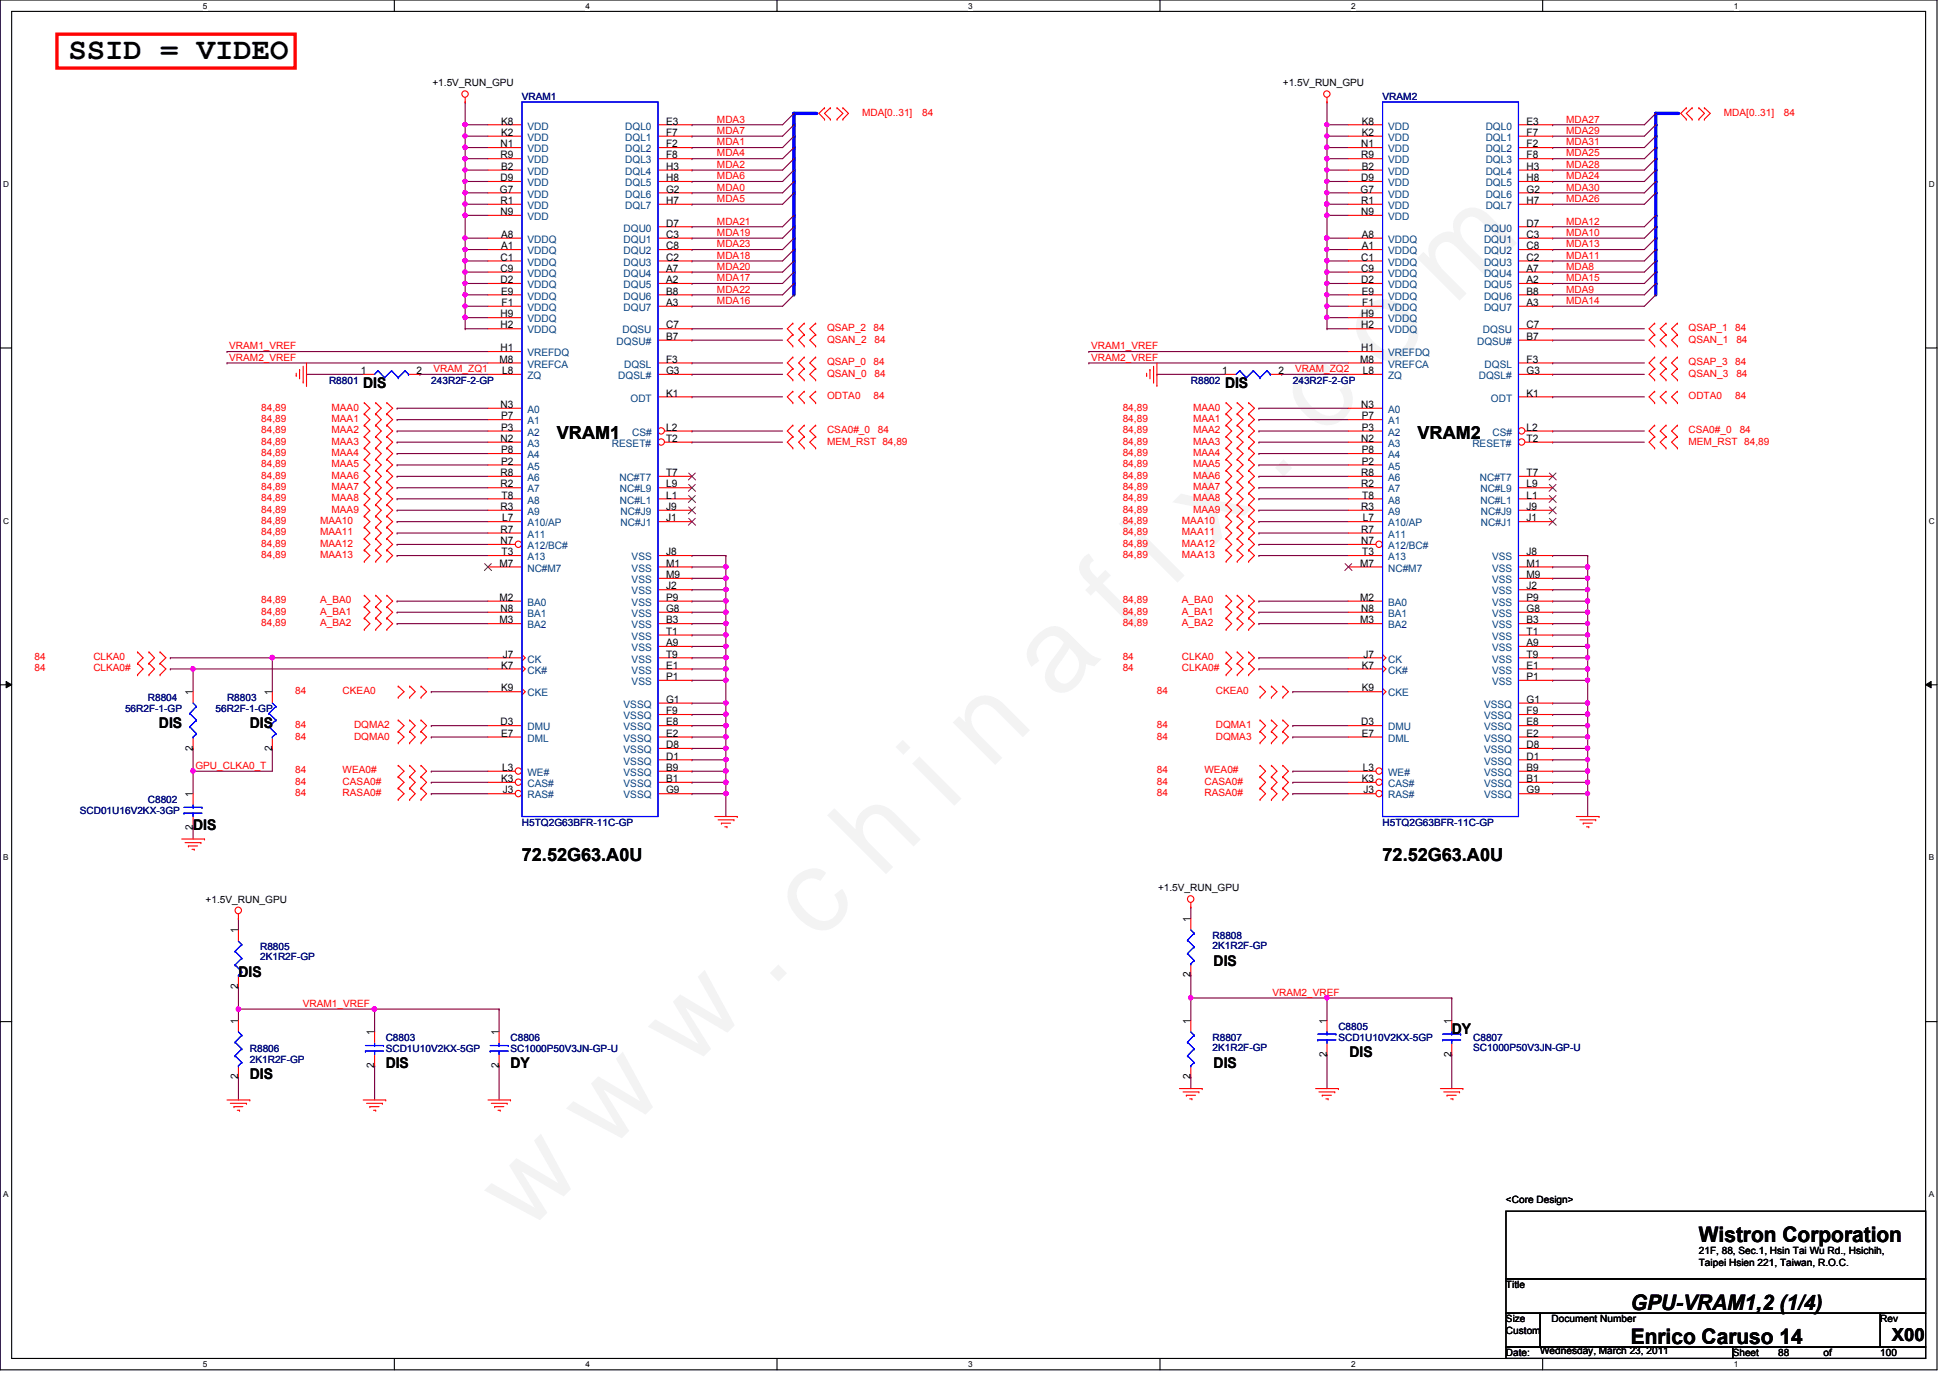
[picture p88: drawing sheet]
<svg xmlns="http://www.w3.org/2000/svg" width="297mm" height="210mm" viewBox="0 0 297 210" stroke-linecap="round" stroke-linejoin="round" font-family="sans-serif">
<defs><g id="words">
<text font-size="17.6" fill="#f0f" x="80.1" y="188" transform="rotate(-45 80.1 188)">w w w . c h i n a f i x . c o m</text>
<text font-size="4.7" x="10.4" y="9.1">SSID = VIDEO</text>
<g font-size="3.3">
<text x="258.8" y="189.2">Wistron Corporation</text>
<text x="248.4" y="199.6">GPU-VRAM1,2 (1/4)</text>
<text x="248.4" y="204.8">Enrico Caruso 14</text>
</g>
<g font-size="2.8">
<text x="84.8" y="66.8">VRAM1</text>
<text x="215.9" y="66.8">VRAM2</text>
<text x="79.5" y="131.1">72.52G63.A0U</text>
<text x="210.6" y="131.1">72.52G63.A0U</text>
<text x="288.2" y="204.3">X00</text>
</g>
<g font-size="2.2">
<text x="55.3" y="59.1">DIS</text>
<text x="186.6" y="59.1">DIS</text>
<text x="24.2" y="110.9">DIS</text>
<text x="38.1" y="110.9">DIS</text>
<text x="29.4" y="126.4">DIS</text>
<text x="36.3" y="148.9">DIS</text>
<text x="184.9" y="147.2">DIS</text>
<text x="205.6" y="161">DIS</text>
<text x="221.1" y="157.5">DY</text>
<text x="38.1" y="164.4">DIS</text>
<text x="58.8" y="162.7">DIS</text>
<text x="77.8" y="162.7">DY</text>
<text x="184.9" y="162.7">DIS</text>
</g>
<g font-size="1.6">
<text x="76.2" y="22.4">N1</text>
<text x="76.3" y="20.7">K2</text>
<text x="76.3" y="19">K8</text>
<text x="101.5" y="22.4">F2</text>
<text x="101.5" y="20.7">F7</text>
<text x="101.5" y="19">E3</text>
<text x="207.3" y="22.4">N1</text>
<text x="207.4" y="20.7">K2</text>
<text x="207.4" y="19">K8</text>
<text x="232.5" y="22.4">F2</text>
<text x="232.5" y="20.7">F7</text>
<text x="232.5" y="19">E3</text>
<text x="76.2" y="29.3">G7</text>
<text x="76.2" y="27.6">D9</text>
<text x="76.2" y="24.1">R9</text>
<text x="76.3" y="25.9">B2</text>
<text x="101.5" y="29.3">G2</text>
<text x="101.5" y="27.6">H8</text>
<text x="101.5" y="25.9">H3</text>
<text x="101.5" y="24.1">F8</text>
<text x="207.3" y="29.3">G7</text>
<text x="207.3" y="27.6">D9</text>
<text x="207.3" y="24.1">R9</text>
<text x="207.4" y="25.9">B2</text>
<text x="232.5" y="29.3">G2</text>
<text x="232.5" y="27.6">H8</text>
<text x="232.5" y="25.9">H3</text>
<text x="232.5" y="24.1">F8</text>
<text x="76.2" y="32.8">N9</text>
<text x="76.2" y="31.1">R1</text>
<text x="101.5" y="34.5">D7</text>
<text x="101.5" y="31.1">H7</text>
<text x="207.3" y="32.8">N9</text>
<text x="207.3" y="31.1">R1</text>
<text x="232.5" y="34.5">D7</text>
<text x="232.5" y="31.1">H7</text>
<text x="76.2" y="39.7">C1</text>
<text x="76.2" y="41.4">C9</text>
<text x="76.3" y="38">A1</text>
<text x="76.3" y="36.2">A8</text>
<text x="101.5" y="36.2">C3</text>
<text x="101.5" y="38">C8</text>
<text x="101.5" y="39.7">C2</text>
<text x="101.5" y="41.4">A7</text>
<text x="207.3" y="39.7">C1</text>
<text x="207.3" y="41.4">C9</text>
<text x="207.4" y="38">A1</text>
<text x="207.4" y="36.2">A8</text>
<text x="232.5" y="36.2">C3</text>
<text x="232.5" y="38">C8</text>
<text x="232.5" y="39.7">C2</text>
<text x="232.5" y="41.4">A7</text>
<text x="76.2" y="43.1">D2</text>
<text x="76.3" y="44.9">E9</text>
<text x="76.4" y="46.6">F1</text>
<text x="101.5" y="43.1">A2</text>
<text x="101.5" y="44.9">B8</text>
<text x="101.5" y="46.6">A3</text>
<text x="207.3" y="43.1">D2</text>
<text x="207.4" y="44.9">E9</text>
<text x="207.5" y="46.6">F1</text>
<text x="232.5" y="43.1">A2</text>
<text x="232.5" y="44.9">B8</text>
<text x="232.5" y="46.6">A3</text>
<text x="76.2" y="50">H2</text>
<text x="76.2" y="48.3">H9</text>
<text x="76.2" y="53.5">H1</text>
<text x="101.5" y="51.8">B7</text>
<text x="101.5" y="50">C7</text>
<text x="207.3" y="50">H2</text>
<text x="207.3" y="48.3">H9</text>
<text x="207.3" y="53.5">H1</text>
<text x="232.5" y="51.8">B7</text>
<text x="232.5" y="50">C7</text>
<text x="54.9" y="57">1</text>
<text x="63.5" y="57">2</text>
<text x="76.1" y="55.2">M8</text>
<text x="76.5" y="57">L8</text>
<text x="101.5" y="55.2">F3</text>
<text x="101.5" y="57">G3</text>
<text x="186.2" y="57">1</text>
<text x="194.7" y="57">2</text>
<text x="207.2" y="55.2">M8</text>
<text x="207.6" y="57">L8</text>
<text x="232.5" y="55.2">F3</text>
<text x="232.5" y="57">G3</text>
<text x="76.2" y="62.1">N3</text>
<text x="76.3" y="63.9">P7</text>
<text x="76.3" y="65.6">P3</text>
<text x="101.5" y="60.4">K1</text>
<text x="101.5" y="65.6">L2</text>
<text x="207.3" y="62.1">N3</text>
<text x="207.4" y="63.9">P7</text>
<text x="207.4" y="65.6">P3</text>
<text x="232.5" y="60.4">K1</text>
<text x="232.5" y="65.6">L2</text>
<text x="76.2" y="67.3">N2</text>
<text x="76.3" y="69">P8</text>
<text x="76.3" y="70.8">P2</text>
<text x="101.5" y="67.3">T2</text>
<text x="207.3" y="67.3">N2</text>
<text x="207.4" y="69">P8</text>
<text x="207.4" y="70.8">P2</text>
<text x="232.5" y="67.3">T2</text>
<text x="76.2" y="72.5">R8</text>
<text x="76.2" y="74.3">R2</text>
<text x="76.2" y="77.7">R3</text>
<text x="76.4" y="75.9">T8</text>
<text x="101.5" y="77.7">J9</text>
<text x="101.5" y="75.9">L1</text>
<text x="101.5" y="74.3">L9</text>
<text x="101.5" y="72.5">T7</text>
<text x="207.3" y="72.5">R8</text>
<text x="207.3" y="74.3">R2</text>
<text x="207.3" y="77.7">R3</text>
<text x="207.5" y="75.9">T8</text>
<text x="232.5" y="77.7">J9</text>
<text x="232.5" y="75.9">L1</text>
<text x="232.5" y="74.3">L9</text>
<text x="232.5" y="72.5">T7</text>
<text x="76.2" y="81.2">R7</text>
<text x="76.2" y="82.9">N7</text>
<text x="76.5" y="79.4">L7</text>
<text x="101.5" y="79.4">J1</text>
<text x="207.3" y="81.2">R7</text>
<text x="207.3" y="82.9">N7</text>
<text x="207.6" y="79.4">L7</text>
<text x="232.5" y="79.4">J1</text>
<text x="76.1" y="86.3">M7</text>
<text x="76.4" y="84.6">T3</text>
<text x="101.5" y="89.8">J2</text>
<text x="101.5" y="84.6">J8</text>
<text x="101.5" y="86.3">M1</text>
<text x="101.5" y="88.1">M9</text>
<text x="207.2" y="86.3">M7</text>
<text x="207.5" y="84.6">T3</text>
<text x="232.5" y="89.8">J2</text>
<text x="232.5" y="84.6">J8</text>
<text x="232.5" y="86.3">M1</text>
<text x="232.5" y="88.1">M9</text>
<text x="76.1" y="91.5">M2</text>
<text x="76.1" y="95">M3</text>
<text x="76.2" y="93.2">N8</text>
<text x="101.5" y="95">B3</text>
<text x="101.5" y="93.2">G8</text>
<text x="101.5" y="91.5">P9</text>
<text x="207.2" y="91.5">M2</text>
<text x="207.2" y="95">M3</text>
<text x="207.3" y="93.2">N8</text>
<text x="232.5" y="95">B3</text>
<text x="232.5" y="93.2">G8</text>
<text x="232.5" y="91.5">P9</text>
<text x="76.3" y="101.9">K7</text>
<text x="76.6" y="100.2">J7</text>
<text x="101.5" y="98.4">A9</text>
<text x="101.5" y="101.9">E1</text>
<text x="101.5" y="96.7">T1</text>
<text x="101.5" y="100.2">T9</text>
<text x="207.4" y="101.9">K7</text>
<text x="207.7" y="100.2">J7</text>
<text x="232.5" y="98.4">A9</text>
<text x="232.5" y="101.9">E1</text>
<text x="232.5" y="96.7">T1</text>
<text x="232.5" y="100.2">T9</text>
<text x="29.4" y="105.9" transform="rotate(-90 29.4 105.9)">1</text>
<text x="41.4" y="105.9" transform="rotate(-90 41.4 105.9)">1</text>
<text x="76.3" y="105.3">K9</text>
<text x="101.5" y="103.6">P1</text>
<text x="101.5" y="107.1">G1</text>
<text x="207.4" y="105.3">K9</text>
<text x="232.5" y="103.6">P1</text>
<text x="232.5" y="107.1">G1</text>
<text x="76.2" y="110.5">D3</text>
<text x="76.3" y="112.2">E7</text>
<text x="101.5" y="114">D8</text>
<text x="101.5" y="112.2">E2</text>
<text x="101.5" y="110.5">E8</text>
<text x="101.5" y="108.8">F9</text>
<text x="207.3" y="110.5">D3</text>
<text x="207.4" y="112.2">E7</text>
<text x="232.5" y="114">D8</text>
<text x="232.5" y="112.2">E2</text>
<text x="232.5" y="110.5">E8</text>
<text x="232.5" y="108.8">F9</text>
<text x="29.4" y="114.3" transform="rotate(-90 29.4 114.3)">2</text>
<text x="41.4" y="114.3" transform="rotate(-90 41.4 114.3)">2</text>
<text x="76.3" y="119.1">K3</text>
<text x="76.5" y="117.4">L3</text>
<text x="101.5" y="119.1">B1</text>
<text x="101.5" y="117.4">B9</text>
<text x="101.5" y="115.7">D1</text>
<text x="207.4" y="119.1">K3</text>
<text x="207.6" y="117.4">L3</text>
<text x="232.5" y="119.1">B1</text>
<text x="232.5" y="117.4">B9</text>
<text x="232.5" y="115.7">D1</text>
<text x="29.4" y="121.4" transform="rotate(-90 29.4 121.4)">1</text>
<text x="76.6" y="120.9">J3</text>
<text x="101.5" y="120.9">G9</text>
<text x="207.7" y="120.9">J3</text>
<text x="232.5" y="120.9">G9</text>
<text x="29.4" y="126.4" transform="rotate(-90 29.4 126.4)">2</text>
<text x="36.3" y="142.2" transform="rotate(-90 36.3 142.2)">1</text>
<text x="181.4" y="140.4" transform="rotate(-90 181.4 140.4)">1</text>
<text x="181.4" y="148.9" transform="rotate(-90 181.4 148.9)">2</text>
<text x="36.3" y="156" transform="rotate(-90 36.3 156)">1</text>
<text x="36.3" y="150.6" transform="rotate(-90 36.3 150.6)">2</text>
<text x="181.4" y="156" transform="rotate(-90 181.4 156)">1</text>
<text x="202.1" y="156" transform="rotate(-90 202.1 156)">1</text>
<text x="221.1" y="156" transform="rotate(-90 221.1 156)">1</text>
<text x="57" y="157.7" transform="rotate(-90 57 157.7)">1</text>
<text x="76" y="157.7" transform="rotate(-90 76 157.7)">1</text>
<text x="202.1" y="161" transform="rotate(-90 202.1 161)">2</text>
<text x="221.1" y="161" transform="rotate(-90 221.1 161)">2</text>
<text x="36.3" y="164.4" transform="rotate(-90 36.3 164.4)">2</text>
<text x="57" y="162.7" transform="rotate(-90 57 162.7)">2</text>
<text x="76" y="162.7" transform="rotate(-90 76 162.7)">2</text>
<text x="181.4" y="164.4" transform="rotate(-90 181.4 164.4)">2</text>
</g>
<g font-size="1.6" fill="#004080">
<text x="80.3" y="21.5">VDD</text>
<text x="80.3" y="19.7">VDD</text>
<text x="80.3" y="23.2">VDD</text>
<text x="95.2" y="23.2">DQL2</text>
<text x="95.2" y="21.5">DQL1</text>
<text x="95.2" y="19.7">DQL0</text>
<text x="211.5" y="21.5">VDD</text>
<text x="211.5" y="19.7">VDD</text>
<text x="211.5" y="23.2">VDD</text>
<text x="226.3" y="23.2">DQL2</text>
<text x="226.3" y="21.5">DQL1</text>
<text x="226.3" y="19.7">DQL0</text>
<text x="80.3" y="26.6">VDD</text>
<text x="80.3" y="28.4">VDD</text>
<text x="80.3" y="24.9">VDD</text>
<text x="95.2" y="28.4">DQL5</text>
<text x="95.2" y="26.6">DQL4</text>
<text x="95.2" y="24.9">DQL3</text>
<text x="211.5" y="26.6">VDD</text>
<text x="211.5" y="28.4">VDD</text>
<text x="211.5" y="24.9">VDD</text>
<text x="226.3" y="28.4">DQL5</text>
<text x="226.3" y="26.6">DQL4</text>
<text x="226.3" y="24.9">DQL3</text>
<text x="80.3" y="30.1">VDD</text>
<text x="80.3" y="33.5">VDD</text>
<text x="80.3" y="31.8">VDD</text>
<text x="95" y="35.3">DQU0</text>
<text x="95.2" y="31.8">DQL7</text>
<text x="95.2" y="30.1">DQL6</text>
<text x="211.5" y="30.1">VDD</text>
<text x="211.5" y="33.5">VDD</text>
<text x="211.5" y="31.8">VDD</text>
<text x="226.1" y="35.3">DQU0</text>
<text x="226.3" y="31.8">DQL7</text>
<text x="226.3" y="30.1">DQL6</text>
<text x="80.3" y="38.7">VDDQ</text>
<text x="80.3" y="37">VDDQ</text>
<text x="80.3" y="40.5">VDDQ</text>
<text x="95" y="37">DQU1</text>
<text x="95" y="38.7">DQU2</text>
<text x="95" y="40.5">DQU3</text>
<text x="211.5" y="38.7">VDDQ</text>
<text x="211.5" y="37">VDDQ</text>
<text x="211.5" y="40.5">VDDQ</text>
<text x="226.1" y="37">DQU1</text>
<text x="226.1" y="38.7">DQU2</text>
<text x="226.1" y="40.5">DQU3</text>
<text x="80.3" y="42.2">VDDQ</text>
<text x="80.3" y="43.9">VDDQ</text>
<text x="80.3" y="45.6">VDDQ</text>
<text x="80.3" y="47.4">VDDQ</text>
<text x="95" y="42.2">DQU4</text>
<text x="95" y="43.9">DQU5</text>
<text x="95" y="45.6">DQU6</text>
<text x="95" y="47.4">DQU7</text>
<text x="211.5" y="42.2">VDDQ</text>
<text x="211.5" y="43.9">VDDQ</text>
<text x="211.5" y="45.6">VDDQ</text>
<text x="211.5" y="47.4">VDDQ</text>
<text x="226.1" y="42.2">DQU4</text>
<text x="226.1" y="43.9">DQU5</text>
<text x="226.1" y="45.6">DQU6</text>
<text x="226.1" y="47.4">DQU7</text>
<text x="80.3" y="50.8">VDDQ</text>
<text x="80.3" y="49.1">VDDQ</text>
<text x="93.9" y="52.5">DQSU#</text>
<text x="94.8" y="50.8">DQSU</text>
<text x="211.5" y="50.8">VDDQ</text>
<text x="211.5" y="49.1">VDDQ</text>
<text x="225" y="52.5">DQSU#</text>
<text x="225.9" y="50.8">DQSU</text>
<text x="80.3" y="57.7">ZQ</text>
<text x="80.3" y="56">VREFCA</text>
<text x="80.3" y="54.3">VREFDQ</text>
<text x="94.2" y="57.7">DQSL#</text>
<text x="95.1" y="56">DQSL</text>
<text x="211.5" y="57.7">ZQ</text>
<text x="211.5" y="56">VREFCA</text>
<text x="211.5" y="54.3">VREFDQ</text>
<text x="225.3" y="57.7">DQSL#</text>
<text x="226.1" y="56">DQSL</text>
<text x="80.3" y="62.9">A0</text>
<text x="80.3" y="64.6">A1</text>
<text x="96.1" y="61.2">ODT</text>
<text x="211.5" y="62.9">A0</text>
<text x="211.5" y="64.6">A1</text>
<text x="227.1" y="61.2">ODT</text>
<text x="80.3" y="66.4">A2</text>
<text x="80.3" y="68.1">A3</text>
<text x="80.3" y="69.8">A4</text>
<text x="80.3" y="71.5">A5</text>
<text x="93.2" y="68.1">RESET#</text>
<text x="96.3" y="66.4">CS#</text>
<text x="211.5" y="66.4">A2</text>
<text x="211.5" y="68.1">A3</text>
<text x="211.5" y="69.8">A4</text>
<text x="211.5" y="71.5">A5</text>
<text x="224.3" y="68.1">RESET#</text>
<text x="227.4" y="66.4">CS#</text>
<text x="80.3" y="73.3">A6</text>
<text x="80.3" y="75">A7</text>
<text x="80.3" y="76.7">A8</text>
<text x="94.4" y="73.3">NC#T7</text>
<text x="94.4" y="76.7">NC#L1</text>
<text x="94.4" y="75">NC#L9</text>
<text x="211.5" y="73.3">A6</text>
<text x="211.5" y="75">A7</text>
<text x="211.5" y="76.7">A8</text>
<text x="225.4" y="73.3">NC#T7</text>
<text x="225.5" y="76.7">NC#L1</text>
<text x="225.5" y="75">NC#L9</text>
<text x="80.3" y="78.4">A9</text>
<text x="80.3" y="80.2">A10/AP</text>
<text x="80.3" y="81.9">A11</text>
<text x="80.3" y="83.7">A12/BC#</text>
<text x="94.5" y="80.2">NC#J1</text>
<text x="94.5" y="78.4">NC#J9</text>
<text x="211.5" y="78.4">A9</text>
<text x="211.5" y="80.2">A10/AP</text>
<text x="211.5" y="81.9">A11</text>
<text x="211.5" y="83.7">A12/BC#</text>
<text x="225.6" y="80.2">NC#J1</text>
<text x="225.6" y="78.4">NC#J9</text>
<text x="80.3" y="87.1">NC#M7</text>
<text x="80.3" y="85.3">A13</text>
<text x="96.2" y="85.3">VSS</text>
<text x="96.2" y="87.1">VSS</text>
<text x="96.2" y="88.8">VSS</text>
<text x="211.5" y="87.1">NC#M7</text>
<text x="211.5" y="85.3">A13</text>
<text x="227.3" y="85.3">VSS</text>
<text x="227.3" y="87.1">VSS</text>
<text x="227.3" y="88.8">VSS</text>
<text x="80.3" y="92.3">BA0</text>
<text x="80.3" y="94">BA1</text>
<text x="80.3" y="95.7">BA2</text>
<text x="96.2" y="95.7">VSS</text>
<text x="96.2" y="94">VSS</text>
<text x="96.2" y="90.6">VSS</text>
<text x="96.2" y="92.3">VSS</text>
<text x="211.5" y="92.3">BA0</text>
<text x="211.5" y="94">BA1</text>
<text x="211.5" y="95.7">BA2</text>
<text x="227.3" y="95.7">VSS</text>
<text x="227.3" y="94">VSS</text>
<text x="227.3" y="90.6">VSS</text>
<text x="227.3" y="92.3">VSS</text>
<text x="80.3" y="100.9">CK</text>
<text x="96.2" y="99.2">VSS</text>
<text x="96.2" y="97.5">VSS</text>
<text x="96.2" y="100.9">VSS</text>
<text x="211.5" y="100.9">CK</text>
<text x="227.3" y="99.2">VSS</text>
<text x="227.3" y="97.5">VSS</text>
<text x="227.3" y="100.9">VSS</text>
<text x="80.3" y="102.6">CK#</text>
<text x="80.3" y="106.1">CKE</text>
<text x="95" y="107.8">VSSQ</text>
<text x="96.2" y="102.6">VSS</text>
<text x="96.2" y="104.4">VSS</text>
<text x="211.5" y="102.6">CK#</text>
<text x="211.5" y="106.1">CKE</text>
<text x="226.1" y="107.8">VSSQ</text>
<text x="227.3" y="102.6">VSS</text>
<text x="227.3" y="104.4">VSS</text>
<text x="80.3" y="113">DML</text>
<text x="80.3" y="111.3">DMU</text>
<text x="95" y="113">VSSQ</text>
<text x="95" y="111.3">VSSQ</text>
<text x="95" y="109.6">VSSQ</text>
<text x="211.5" y="113">DML</text>
<text x="211.5" y="111.3">DMU</text>
<text x="226.1" y="113">VSSQ</text>
<text x="226.1" y="111.3">VSSQ</text>
<text x="226.1" y="109.6">VSSQ</text>
<text x="80.3" y="119.9">CAS#</text>
<text x="80.3" y="118.2">WE#</text>
<text x="95" y="119.9">VSSQ</text>
<text x="95" y="118.2">VSSQ</text>
<text x="95" y="116.5">VSSQ</text>
<text x="95" y="114.7">VSSQ</text>
<text x="211.5" y="119.9">CAS#</text>
<text x="211.5" y="118.2">WE#</text>
<text x="226.1" y="119.9">VSSQ</text>
<text x="226.1" y="118.2">VSSQ</text>
<text x="226.1" y="116.5">VSSQ</text>
<text x="226.1" y="114.7">VSSQ</text>
<text x="80.3" y="121.6">RAS#</text>
<text x="95" y="121.6">VSSQ</text>
<text x="211.5" y="121.6">RAS#</text>
<text x="226.1" y="121.6">VSSQ</text>
</g>
<g font-size="1.5">
<text x="65.9" y="13.2">+1.5V_RUN_GPU</text>
<text x="195.4" y="13.2">+1.5V_RUN_GPU</text>
<text x="31.3" y="137.5">+1.5V_RUN_GPU</text>
<text x="176.4" y="135.8">+1.5V_RUN_GPU</text>
<text x="229.4" y="183.3">&lt;Core Design&gt;</text>
<text x="258.8" y="191.1">21F, 88, Sec.1, Hsin Tai Wu Rd., Hsichih,</text>
<text x="229.4" y="196.2">Title</text>
<text x="258.8" y="192.8">Taipei Hsien 221, Taiwan, R.O.C.</text>
<text x="229.4" y="201.4">Size</text>
<text x="229.4" y="203.2">Custom</text>
<text x="236.3" y="201.4">Document Number</text>
<text x="286.4" y="201.4">Rev</text>
<text x="229.4" y="206.6">Date:</text>
<text x="234.6" y="206.2">Wednesday, March 23, 2011</text>
<text x="263.9" y="206.6">Sheet</text>
<text x="270.9" y="206.6">88</text>
<text x="277.8" y="206.6">of</text>
<text x="286.4" y="206.6">100</text>
</g>
<g font-size="1.5" fill="#000080">
<text x="79.5" y="15.2">VRAM1</text>
<text x="210.6" y="15.2">VRAM2</text>
<text x="50.1" y="58.4">R8801</text>
<text x="65.7" y="58.4">243R2F-2-GP</text>
<text x="181.4" y="58.4">R8802</text>
<text x="196.9" y="58.4">243R2F-2-GP</text>
<text x="22.5" y="106.8">R8804</text>
<text x="34.6" y="106.8">R8803</text>
<text x="19" y="108.5">56R2F-1-GP</text>
<text x="32.8" y="108.5">56R2F-1-GP</text>
<text x="12.1" y="124">SCD01U16V2KX-3GP</text>
<text x="22.5" y="122.3">C8802</text>
<text x="79.5" y="125.8">H5TQ2G63BFR-11C-GP</text>
<text x="210.6" y="125.8">H5TQ2G63BFR-11C-GP</text>
<text x="184.7" y="143">R8808</text>
<text x="39.6" y="144.8">R8805</text>
<text x="39.6" y="146.3">2K1R2F-GP</text>
<text x="184.7" y="144.6">2K1R2F-GP</text>
<text x="38.1" y="160.3">R8806</text>
<text x="38.1" y="161.9">2K1R2F-GP</text>
<text x="58.8" y="158.6">C8803</text>
<text x="58.8" y="160.3">SCD1U10V2KX-5GP</text>
<text x="77.8" y="158.6">C8806</text>
<text x="77.8" y="160.3">SC1000P50V3JN-GP-U</text>
<text x="184.7" y="158.6">R8807</text>
<text x="184.7" y="160.1">2K1R2F-GP</text>
<text x="203.9" y="156.8">C8805</text>
<text x="203.9" y="158.6">SCD1U10V2KX-5GP</text>
<text x="224.4" y="158.6">C8807</text>
<text x="224.4" y="160.1">SC1000P50V3JN-GP-U</text>
</g>
<g font-size="1.5" fill="#f00">
<text x="131.3" y="17.7">MDA[0..31]</text>
<text x="140.5" y="17.7">84</text>
<text x="262.6" y="17.7">MDA[0..31]</text>
<text x="271.7" y="17.7">84</text>
<text x="109.2" y="22.1">MDA1</text>
<text x="109.2" y="20.4">MDA7</text>
<text x="109.2" y="18.7">MDA3</text>
<text x="109.2" y="23.8">MDA4</text>
<text x="238.6" y="20.4">MDA29</text>
<text x="238.6" y="22.1">MDA31</text>
<text x="238.6" y="18.7">MDA27</text>
<text x="238.6" y="23.8">MDA25</text>
<text x="109.2" y="27.3">MDA6</text>
<text x="109.2" y="29">MDA0</text>
<text x="109.2" y="25.6">MDA2</text>
<text x="238.6" y="29">MDA30</text>
<text x="238.6" y="27.3">MDA24</text>
<text x="238.6" y="25.6">MDA28</text>
<text x="109.2" y="34.2">MDA21</text>
<text x="109.2" y="35.9">MDA19</text>
<text x="109.2" y="30.8">MDA5</text>
<text x="238.6" y="34.2">MDA12</text>
<text x="238.6" y="30.8">MDA26</text>
<text x="238.6" y="35.9">MDA10</text>
<text x="109.2" y="41.1">MDA20</text>
<text x="109.2" y="39.4">MDA18</text>
<text x="109.2" y="37.7">MDA23</text>
<text x="238.6" y="39.4">MDA11</text>
<text x="238.6" y="37.7">MDA13</text>
<text x="238.6" y="41.1">MDA8</text>
<text x="109.2" y="42.8">MDA17</text>
<text x="109.2" y="44.6">MDA22</text>
<text x="109.2" y="46.3">MDA16</text>
<text x="238.6" y="44.6">MDA9</text>
<text x="238.6" y="46.3">MDA14</text>
<text x="238.6" y="42.8">MDA15</text>
<text x="34.9" y="53.2">VRAM1_VREF</text>
<text x="126" y="50.5">QSAP_2</text>
<text x="126" y="52.2">QSAN_2</text>
<text x="133" y="50.5">84</text>
<text x="133.2" y="52.2">84</text>
<text x="166.2" y="53.2">VRAM1_VREF</text>
<text x="257.2" y="50.5">QSAP_1</text>
<text x="257.2" y="52.2">QSAN_1</text>
<text x="264.3" y="50.5">84</text>
<text x="264.5" y="52.2">84</text>
<text x="34.9" y="54.9">VRAM2_VREF</text>
<text x="66" y="56.7">VRAM_ZQ1</text>
<text x="126" y="55.6">QSAP_0</text>
<text x="126" y="57.4">QSAN_0</text>
<text x="133" y="55.6">84</text>
<text x="133.2" y="57.4">84</text>
<text x="166.2" y="54.9">VRAM2_VREF</text>
<text x="197.3" y="56.7">VRAM_ZQ2</text>
<text x="257.2" y="55.6">QSAP_3</text>
<text x="257.2" y="57.4">QSAN_3</text>
<text x="264.3" y="55.6">84</text>
<text x="264.5" y="57.4">84</text>
<text x="39.8" y="62.6">84,89</text>
<text x="39.8" y="64.3">84,89</text>
<text x="39.8" y="66">84,89</text>
<text x="50.5" y="62.6">MAA0</text>
<text x="50.5" y="64.3">MAA1</text>
<text x="50.5" y="66">MAA2</text>
<text x="126" y="66">CSA0#_0</text>
<text x="126" y="60.8">ODTA0</text>
<text x="133.1" y="60.8">84</text>
<text x="133.7" y="66">84</text>
<text x="171" y="62.6">84,89</text>
<text x="171" y="64.3">84,89</text>
<text x="171" y="66">84,89</text>
<text x="181.7" y="62.6">MAA0</text>
<text x="181.7" y="64.3">MAA1</text>
<text x="181.7" y="66">MAA2</text>
<text x="257.2" y="66">CSA0#_0</text>
<text x="257.2" y="60.8">ODTA0</text>
<text x="264.3" y="60.8">84</text>
<text x="265" y="66">84</text>
<text x="39.8" y="67.7">84,89</text>
<text x="39.8" y="69.5">84,89</text>
<text x="39.8" y="71.2">84,89</text>
<text x="50.5" y="67.7">MAA3</text>
<text x="50.5" y="69.5">MAA4</text>
<text x="50.5" y="71.2">MAA5</text>
<text x="126" y="67.7">MEM_RST 84,89</text>
<text x="171" y="67.7">84,89</text>
<text x="171" y="69.5">84,89</text>
<text x="171" y="71.2">84,89</text>
<text x="181.7" y="67.7">MAA3</text>
<text x="181.7" y="69.5">MAA4</text>
<text x="181.7" y="71.2">MAA5</text>
<text x="257.2" y="67.7">MEM_RST 84,89</text>
<text x="39.8" y="72.9">84,89</text>
<text x="39.8" y="74.6">84,89</text>
<text x="39.8" y="76.4">84,89</text>
<text x="50.5" y="72.9">MAA6</text>
<text x="50.5" y="74.6">MAA7</text>
<text x="50.5" y="76.4">MAA8</text>
<text x="171" y="72.9">84,89</text>
<text x="171" y="74.6">84,89</text>
<text x="171" y="76.4">84,89</text>
<text x="181.7" y="72.9">MAA6</text>
<text x="181.7" y="74.6">MAA7</text>
<text x="181.7" y="76.4">MAA8</text>
<text x="39.8" y="78.1">84,89</text>
<text x="39.8" y="79.8">84,89</text>
<text x="39.8" y="81.5">84,89</text>
<text x="39.8" y="83.3">84,89</text>
<text x="48.8" y="79.8">MAA10</text>
<text x="48.8" y="81.5">MAA11</text>
<text x="48.8" y="83.3">MAA12</text>
<text x="50.5" y="78.1">MAA9</text>
<text x="171" y="78.1">84,89</text>
<text x="171" y="79.8">84,89</text>
<text x="171" y="81.5">84,89</text>
<text x="171" y="83.3">84,89</text>
<text x="180" y="79.8">MAA10</text>
<text x="180" y="81.5">MAA11</text>
<text x="180" y="83.3">MAA12</text>
<text x="181.7" y="78.1">MAA9</text>
<text x="39.8" y="85">84,89</text>
<text x="48.8" y="85">MAA13</text>
<text x="171" y="85">84,89</text>
<text x="180" y="85">MAA13</text>
<text x="39.8" y="91.9">84,89</text>
<text x="39.8" y="93.6">84,89</text>
<text x="39.8" y="95.4">84,89</text>
<text x="48.8" y="91.9">A_BA0</text>
<text x="48.8" y="93.6">A_BA1</text>
<text x="48.8" y="95.4">A_BA2</text>
<text x="171" y="91.9">84,89</text>
<text x="171" y="93.6">84,89</text>
<text x="171" y="95.4">84,89</text>
<text x="180" y="91.9">A_BA0</text>
<text x="180" y="93.6">A_BA1</text>
<text x="180" y="95.4">A_BA2</text>
<text x="5.2" y="100.5">84</text>
<text x="14.2" y="100.5">CLKA0</text>
<text x="171" y="100.5">84</text>
<text x="180" y="100.5">CLKA0</text>
<text x="5.2" y="102.3">84</text>
<text x="14.2" y="102.3">CLKA0#</text>
<text x="45" y="105.7">84</text>
<text x="52.2" y="105.7">CKEA0</text>
<text x="171" y="102.3">84</text>
<text x="176.2" y="105.7">84</text>
<text x="180" y="102.3">CLKA0#</text>
<text x="185.2" y="105.7">CKEA0</text>
<text x="45" y="110.9">84</text>
<text x="45" y="112.6">84</text>
<text x="53.9" y="110.9">DQMA2</text>
<text x="53.9" y="112.6">DQMA0</text>
<text x="176.2" y="112.6">84</text>
<text x="176.2" y="110.9">84</text>
<text x="185.2" y="112.6">DQMA3</text>
<text x="185.2" y="110.9">DQMA1</text>
<text x="29.8" y="117.1">GPU_CLKA0_T</text>
<text x="45" y="119.5">84</text>
<text x="45" y="117.8">84</text>
<text x="52.2" y="119.5">CASA0#</text>
<text x="52.2" y="117.8">WEA0#</text>
<text x="176.2" y="119.5">84</text>
<text x="176.2" y="117.8">84</text>
<text x="183.5" y="119.5">CASA0#</text>
<text x="183.5" y="117.8">WEA0#</text>
<text x="45" y="121.3">84</text>
<text x="52.2" y="121.3">RASA0#</text>
<text x="176.2" y="121.3">84</text>
<text x="183.5" y="121.3">RASA0#</text>
<text x="46.1" y="153.4">VRAM1_VREF</text>
<text x="193.8" y="151.7">VRAM2_VREF</text>
</g>
<g font-size="1.3">
<text x="30.9" y="1.4">5</text>
<text x="89.2" y="1.4">4</text>
<text x="147.5" y="1.4">3</text>
<text x="205.8" y="1.4">2</text>
<text x="264.1" y="1.4">1</text>
<text x=".5" y="28.5">D</text>
<text x="293.8" y="28.5">D</text>
<text x=".5" y="79.8">C</text>
<text x="293.8" y="79.8">C</text>
<text x=".5" y="131.1">B</text>
<text x="293.8" y="131.1">B</text>
<text x=".5" y="182.4">A</text>
<text x="293.8" y="182.4">A</text>
<text x="30.9" y="208.3">5</text>
<text x="89.2" y="208.3">4</text>
<text x="147.5" y="208.3">3</text>
<text x="205.8" y="208.3">2</text>
<text x="264.1" y="208.3">1</text>
</g>
</g></defs>
<path d="M0 0h295.1v208.7h-295.1zM1.8 1.7h291.5v205.2h-291.5z" fill="none" stroke="#000" stroke-width=".17"/>
<g fill="#fff">
<path d="M30.9 .2h.7v1.4h-.7z"/>
<path d="M30.9 207.1h.7v1.4h-.7z"/>
</g>
<path d="M60.1 0v1.7M60.1 206.9v1.8" fill="none" stroke="#000" stroke-width=".17"/>
<g fill="#fff">
<path d="M89.2 .2h.7v1.4h-.7z"/>
<path d="M89.2 207.1h.7v1.4h-.7z"/>
</g>
<path d="M118.4 0v1.7M118.4 206.9v1.8" fill="none" stroke="#000" stroke-width=".17"/>
<g fill="#fff">
<path d="M147.5 .2h.7v1.4h-.7z"/>
<path d="M147.5 207.1h.7v1.4h-.7z"/>
</g>
<path d="M176.7 0v1.7M176.7 206.9v1.8" fill="none" stroke="#000" stroke-width=".17"/>
<g fill="#fff">
<path d="M205.8 .2h.7v1.4h-.7z"/>
<path d="M205.8 207.1h.7v1.4h-.7z"/>
</g>
<path d="M235 0v1.7M235 206.9v1.8" fill="none" stroke="#000" stroke-width=".17"/>
<g fill="#fff">
<path d="M264.1 .2h.7v1.4h-.7z"/>
<path d="M264.1 207.1h.7v1.4h-.7z"/>
<path d="M.5 27.3h.9v1.4h-.9z"/>
<path d="M293.8 27.3h.9v1.4h-.9z"/>
<path d="M.5 78.6h.9v1.4h-.9z"/>
<path d="M293.8 78.6h.9v1.4h-.9z"/>
</g>
<path d="M0 53h1.8M293.3 53h1.8" fill="none" stroke="#000" stroke-width=".17"/>
<g fill="#fff">
<path d="M.5 129.9h.8v1.4h-.8z"/>
<path d="M293.8 129.9h.8v1.4h-.8z"/>
</g>
<path d="M0 104.3h1.8M293.3 104.3h1.8" fill="none" stroke="#000" stroke-width=".17"/>
<path d="M.9 103.8l.9 .5-.9 .5zM293.3 104.3l.9-.5v1z" fill="#000"/>
<path d="M.9 103.8l.9 .5-.9 .5zM293.3 104.3l.9-.5v1z" fill="none" stroke="#000" stroke-width=".15"/>
<g fill="#fff">
<path d="M.5 181.2h.8v1.4h-.8z"/>
<path d="M293.8 181.2h.8v1.4h-.8z"/>
</g>
<path d="M0 155.6h1.8M293.3 155.6h1.8" fill="none" stroke="#000" stroke-width=".17"/>
<path d="M64 57h.1M64 57h10.3M236.5 44.9h14M236.5 89.8h5.3M36.3 150.3h.1M36.3 150.3v3.4" fill="none" stroke="#800040" stroke-width=".17"/>
<circle cx="241.8" cy="89.8" r=".32" fill="#f0f"/>
<circle cx="241.8" cy="89.8" r=".32" fill="none" stroke="#f0f" stroke-width=".17"/>
<path d="M29.4 101.9h.1M29.4 101.9v3.5" fill="none" stroke="#800040" stroke-width=".17"/>
<circle cx="29.4" cy="101.9" r=".33" fill="#f0f"/>
<circle cx="29.4" cy="101.9" r=".33" fill="none" stroke="#f0f" stroke-width=".17"/>
<path d="M236.5 117.5h5.3M241.8 114h.1M241.8 114v1.7" fill="none" stroke="#800040" stroke-width=".17"/>
<circle cx="241.8" cy="114" r=".32" fill="#f0f"/>
<circle cx="241.8" cy="114" r=".32" fill="none" stroke="#f0f" stroke-width=".17"/>
<path d="M236.5 115.7h5.3M236.5 114h5.3" fill="none" stroke="#800040" stroke-width=".17"/>
<circle cx="241.8" cy="114" r=".32" fill="#f0f"/>
<circle cx="241.8" cy="114" r=".32" fill="none" stroke="#f0f" stroke-width=".17"/>
<path d="M252.2 17.3h3.5" fill="none" stroke="#00f" stroke-width=".51"/>
<circle cx="252.2" cy="17.3" r=".25" fill="#00f"/>
<path d="M241.8 107.1h.1M241.8 107.1v1.7" fill="none" stroke="#800040" stroke-width=".17"/>
<circle cx="241.8" cy="108.8" r=".33" fill="#f0f"/>
<circle cx="241.8" cy="108.8" r=".33" fill="none" stroke="#f0f" stroke-width=".17"/>
<circle cx="241.8" cy="107.1" r=".32" fill="#f0f"/>
<circle cx="241.8" cy="107.1" r=".32" fill="none" stroke="#f0f" stroke-width=".17"/>
<path d="M236.5 107.1h5.3M236.5 112.3h5.3" fill="none" stroke="#800040" stroke-width=".17"/>
<circle cx="241.8" cy="112.2" r=".32" fill="#f0f"/>
<circle cx="241.8" cy="112.2" r=".32" fill="none" stroke="#f0f" stroke-width=".17"/>
<path d="M236.5 110.5h5.3" fill="none" stroke="#800040" stroke-width=".17"/>
<circle cx="241.8" cy="110.5" r=".33" fill="#f0f"/>
<circle cx="241.8" cy="110.5" r=".33" fill="none" stroke="#f0f" stroke-width=".17"/>
<path d="M236.5 86.4h5.3M236.5 108.8h5.3" fill="none" stroke="#800040" stroke-width=".17"/>
<circle cx="241.8" cy="86.3" r=".32" fill="#f0f"/>
<circle cx="241.8" cy="86.3" r=".32" fill="none" stroke="#f0f" stroke-width=".17"/>
<path d="M241.8 84.6h.1M241.8 84.6v1.8M241.8 120.9h.1M241.8 120.9v3.5" fill="none" stroke="#800040" stroke-width=".17"/>
<circle cx="241.8" cy="120.9" r=".32" fill="#f0f"/>
<circle cx="241.8" cy="120.9" r=".32" fill="none" stroke="#f0f" stroke-width=".17"/>
<path d="M41.5 114h.1M41.5 114v3.5M241.8 101.9h.1M241.8 101.9v1.7h-5.3" fill="none" stroke="#800040" stroke-width=".17"/>
<circle cx="241.8" cy="101.9" r=".33" fill="#f0f"/>
<circle cx="241.8" cy="101.9" r=".33" fill="none" stroke="#f0f" stroke-width=".17"/>
<path d="M236.5 101.9h5.3M57.1 162.3h.1M57.1 162.3v5.3" fill="none" stroke="#800040" stroke-width=".17"/>
<circle cx="202.1" cy="24.2" r=".33" fill="#f0f"/>
<circle cx="202.1" cy="24.2" r=".33" fill="none" stroke="#f0f" stroke-width=".17"/>
<path d="M236.5 65.7h14M236.5 88.1h5.3" fill="none" stroke="#800040" stroke-width=".17"/>
<circle cx="241.8" cy="88.1" r=".32" fill="#f0f"/>
<circle cx="241.8" cy="88.1" r=".32" fill="none" stroke="#f0f" stroke-width=".17"/>
<path d="M236.5 84.6h5.3M241.8 88.1h.1M241.8 88.1v1.7M241.8 100.2h.1M241.8 100.2v1.7" fill="none" stroke="#800040" stroke-width=".17"/>
<circle cx="241.8" cy="100.2" r=".33" fill="#f0f"/>
<circle cx="241.8" cy="100.2" r=".33" fill="none" stroke="#f0f" stroke-width=".17"/>
<path d="M202.1 22.5h.1M202.1 22.5v1.7" fill="none" stroke="#800040" stroke-width=".17"/>
<circle cx="202.1" cy="22.4" r=".33" fill="#f0f"/>
<circle cx="202.1" cy="22.4" r=".33" fill="none" stroke="#f0f" stroke-width=".17"/>
<path d="M241.8 98.5h.1M241.8 98.5v1.7h-5.3" fill="none" stroke="#800040" stroke-width=".17"/>
<circle cx="241.8" cy="98.4" r=".32" fill="#f0f"/>
<circle cx="241.8" cy="98.4" r=".32" fill="none" stroke="#f0f" stroke-width=".17"/>
<path d="M241.8 119.2h.1M241.8 119.2v1.7h-5.3" fill="none" stroke="#800040" stroke-width=".17"/>
<circle cx="241.8" cy="119.2" r=".33" fill="#f0f"/>
<circle cx="241.8" cy="119.2" r=".33" fill="none" stroke="#f0f" stroke-width=".17"/>
<path d="M202.1 22.5h.1M202.1 20.7h.1M202.1 22.5h3.3M202.1 20.7v1.8" fill="none" stroke="#800040" stroke-width=".17"/>
<circle cx="202.1" cy="20.7" r=".32" fill="#f0f"/>
<circle cx="202.1" cy="20.7" r=".32" fill="none" stroke="#f0f" stroke-width=".17"/>
<path d="M241.8 96.7h.1M241.8 96.7v1.8h-5.3" fill="none" stroke="#800040" stroke-width=".17"/>
<circle cx="241.8" cy="96.7" r=".32" fill="#f0f"/>
<circle cx="241.8" cy="96.7" r=".32" fill="none" stroke="#f0f" stroke-width=".17"/>
<path d="M241.8 117.5h.1M241.8 117.5v1.7h-5.3" fill="none" stroke="#800040" stroke-width=".17"/>
<circle cx="241.8" cy="117.4" r=".33" fill="#f0f"/>
<circle cx="241.8" cy="117.4" r=".33" fill="none" stroke="#f0f" stroke-width=".17"/>
<path d="M202.1 15.5h.1M202.1 15.5v3.5M202.1 20.7h.1M202.1 20.7h3.3M241.8 95h.1M241.8 95v1.7h-5.3" fill="none" stroke="#800040" stroke-width=".17"/>
<circle cx="241.8" cy="95" r=".32" fill="#f0f"/>
<circle cx="241.8" cy="95" r=".32" fill="none" stroke="#f0f" stroke-width=".17"/>
<path d="M241.8 93.3h.1M241.8 93.3v1.7h-5.3" fill="none" stroke="#800040" stroke-width=".17"/>
<circle cx="241.8" cy="93.3" r=".33" fill="#f0f"/>
<circle cx="241.8" cy="93.3" r=".33" fill="none" stroke="#f0f" stroke-width=".17"/>
<path d="M202.1 19h.1M202.1 19h3.3M236.5 67.4h14M241.8 91.6h.1M241.8 91.6v1.7h-5.3" fill="none" stroke="#800040" stroke-width=".17"/>
<circle cx="241.8" cy="91.5" r=".33" fill="#f0f"/>
<circle cx="241.8" cy="91.5" r=".33" fill="none" stroke="#f0f" stroke-width=".17"/>
<path d="M46.7 57h.1M46.7 57h8.6M236.5 60.5h14M236.5 91.6h5.3M65.7 119.2h.1M65.7 117.5h.1M65.7 119.2h8.6M65.7 117.5h8.6" fill="none" stroke="#800040" stroke-width=".17"/>
<path d="M120.9 17.3h3.5" fill="none" stroke="#00f" stroke-width=".51"/>
<circle cx="120.9" cy="17.3" r=".25" fill="#00f"/>
<path d="M252.2 43.2v1.7" fill="none" stroke="#00f" stroke-width=".51"/>
<circle cx="252.2" cy="43.2" r=".25" fill="#00f"/>
<circle cx="70.8" cy="24.2" r=".33" fill="#f0f"/>
<circle cx="70.8" cy="24.2" r=".33" fill="none" stroke="#f0f" stroke-width=".17"/>
<path d="M70.9 22.5h.1M70.9 22.5v1.7M60.5 62.2h.1M60.5 62.2h13.8" fill="none" stroke="#800040" stroke-width=".17"/>
<circle cx="70.8" cy="22.4" r=".33" fill="#f0f"/>
<circle cx="70.8" cy="22.4" r=".33" fill="none" stroke="#f0f" stroke-width=".17"/>
<path d="M70.9 22.5h.1M70.9 20.7h.1M70.9 22.5h3.4M70.9 20.7v1.8" fill="none" stroke="#800040" stroke-width=".17"/>
<circle cx="70.8" cy="20.7" r=".32" fill="#f0f"/>
<circle cx="70.8" cy="20.7" r=".32" fill="none" stroke="#f0f" stroke-width=".17"/>
<path d="M70.9 19h.1M70.9 19v1.7M70.9 20.7h.1M70.9 20.7h3.4M165.9 53.6h39.5M165.9 55.3h39.5" fill="none" stroke="#800040" stroke-width=".17"/>
<circle cx="70.8" cy="19" r=".32" fill="#f0f"/>
<circle cx="70.8" cy="19" r=".32" fill="none" stroke="#f0f" stroke-width=".17"/>
<g fill="none" stroke="#800040" stroke-width=".17">
<path d="M70.9 19h.1M70.9 15.5h.1M70.9 19h3.4M70.9 15.5v3.5M236.5 29.4h14M236.5 27.6h14M60.5 63.9h.1M60.5 65.7h.1M60.5 67.4h.1M60.5 69.1h.1M60.5 70.8h.1M60.5 72.6h.1"/>
<path d="M60.5 74.3h.1M60.5 76h.1M60.5 77.7h.1M60.5 79.5h.1M60.5 63.9h13.8M60.5 65.7h13.8M60.5 67.4h13.8M60.5 69.1h13.8M60.5 70.8h13.8M60.5 72.6h13.8M60.5 74.3h13.8M60.5 76h13.8"/>
<path d="M60.5 77.7h13.8M60.5 79.5h13.8M60.5 91.6h.1M60.5 93.3h.1M60.5 95h.1M60.5 81.2h.1M60.5 82.9h.1M60.5 84.6h.1M60.5 91.6h13.8M60.5 93.3h13.8M60.5 95h13.8M60.5 81.2h13.8"/>
<path d="M60.5 82.9h13.8M60.5 84.6h13.8M25.9 100.2h.1M25.9 100.2h48.4M29.4 101.9h.1M29.4 101.9h44.9M41.5 100.2h.1M65.7 105.4h.1M65.7 105.4h8.6M65.7 120.9h.1M65.7 120.9h8.6M36.3 153.7h.1"/>
<path d="M36.3 153.7h20.8"/>
</g>
<circle cx="36.3" cy="153.7" r=".33" fill="#f0f"/>
<circle cx="36.3" cy="153.7" r=".33" fill="none" stroke="#f0f" stroke-width=".17"/>
<path d="M236.5 39.8h14M57.1 153.7h.1M57.1 153.7h18.9" fill="none" stroke="#800040" stroke-width=".17"/>
<circle cx="57" cy="153.7" r=".34" fill="#f0f"/>
<circle cx="57" cy="153.7" r=".34" fill="none" stroke="#f0f" stroke-width=".17"/>
<path d="M236.5 34.5h14M29.4 117.5h.1M29.4 114h.1M29.4 117.5h12.1M29.4 114v3.5M65.7 110.5h.1M65.7 110.5h8.6M36.3 153.7h.1M36.3 153.7v1.7M36.3 164.1h.1M36.3 164.1v3.5" fill="none" stroke="#800040" stroke-width=".17"/>
<circle cx="29.4" cy="117.4" r=".33" fill="#f0f"/>
<circle cx="29.4" cy="117.4" r=".33" fill="none" stroke="#f0f" stroke-width=".17"/>
<g fill="none" stroke="#800040" stroke-width=".17">
<path d="M105.4 19h.1M105.4 19h13.8M105.4 22.5h.1M105.4 20.7h.1M105.4 22.5h13.8M105.4 20.7h13.8M236.5 20.7h.1M236.5 20.7h14M236.5 38h14M236.5 50.1h14M236.5 51.8h14M25.9 101.9h.1"/>
<path d="M25.9 101.9h3.5M241.8 115.7h.1M241.8 115.7v1.8"/>
</g>
<circle cx="241.8" cy="115.7" r=".32" fill="#f0f"/>
<circle cx="241.8" cy="115.7" r=".32" fill="none" stroke="#f0f" stroke-width=".17"/>
<path d="M241.8 89.8h.1M241.8 89.8v1.8" fill="none" stroke="#800040" stroke-width=".17"/>
<circle cx="241.8" cy="89.8" r=".32" fill="#f0f"/>
<circle cx="241.8" cy="89.8" r=".32" fill="none" stroke="#f0f" stroke-width=".17"/>
<path d="M241.8 103.6h.1M241.8 103.6v3.5" fill="none" stroke="#800040" stroke-width=".17"/>
<circle cx="241.8" cy="103.6" r=".32" fill="#f0f"/>
<circle cx="241.8" cy="103.6" r=".32" fill="none" stroke="#f0f" stroke-width=".17"/>
<path d="M202.1 19h.1M202.1 19v1.7" fill="none" stroke="#800040" stroke-width=".17"/>
<circle cx="202.1" cy="19" r=".32" fill="#f0f"/>
<circle cx="202.1" cy="19" r=".32" fill="none" stroke="#f0f" stroke-width=".17"/>
<path d="M241.8 86.4h.1M241.8 86.4v1.7" fill="none" stroke="#800040" stroke-width=".17"/>
<circle cx="241.8" cy="86.3" r=".32" fill="#f0f"/>
<circle cx="241.8" cy="86.3" r=".32" fill="none" stroke="#f0f" stroke-width=".17"/>
<g fill="none" stroke="#800040" stroke-width=".17">
<path d="M236.5 19h.1M236.5 19h14M236.5 22.5h.1M236.5 31.1h14M236.5 22.5h14M236.5 36.3h14M34.6 53.6h.1M34.6 55.3h.1M34.6 55.3h39.7M34.6 53.6h39.7M236.5 55.3h14M236.5 57h14"/>
<path d="M29.4 117.5h.1M29.4 117.5v3.4M65.7 112.3h.1M65.7 112.3h8.6M241.8 112.3h.1M241.8 108.8h.1M241.8 108.8v1.7M241.8 112.3v1.7M29.4 126.1h.1M29.4 126.1v1.7"/>
</g>
<circle cx="241.8" cy="108.8" r=".33" fill="#f0f"/>
<circle cx="241.8" cy="108.8" r=".33" fill="none" stroke="#f0f" stroke-width=".17"/>
<path d="M41.5 100.2h.1M41.5 100.2v5.2M241.8 110.5h.1M241.8 110.5v1.8" fill="none" stroke="#800040" stroke-width=".17"/>
<circle cx="41.5" cy="100.2" r=".34" fill="#f0f"/>
<circle cx="41.5" cy="100.2" r=".34" fill="none" stroke="#f0f" stroke-width=".17"/>
<path d="M236.5 25.9h14M236.5 24.2h14M236.5 46.7h14M236.5 43.2h14M236.5 41.4h14M36.3 139.9h.1M36.3 139.9v1.7M57.1 153.7h.1M57.1 153.7v3.5" fill="none" stroke="#800040" stroke-width=".17"/>
<path d="M120.9 19v1.7" fill="none" stroke="#00f" stroke-width=".51"/>
<circle cx="120.9" cy="19" r=".25" fill="#00f"/>
<path d="M120.9 17.3v1.7" fill="none" stroke="#00f" stroke-width=".51"/>
<circle cx="120.9" cy="17.3" r=".25" fill="#00f"/>
<path d="M120.9 22.5v1.7" fill="none" stroke="#00f" stroke-width=".51"/>
<circle cx="120.9" cy="22.5" r=".25" fill="#00f"/>
<path d="M120.9 20.7v1.8" fill="none" stroke="#00f" stroke-width=".51"/>
<g fill="#00f">
<circle cx="120.9" cy="20.7" r=".25"/>
<circle cx="120.9" cy="24.2" r=".25"/>
</g>
<path d="M252.2 25.9v1.7" fill="none" stroke="#00f" stroke-width=".51"/>
<circle cx="252.2" cy="25.9" r=".25" fill="#00f"/>
<path d="M252.2 17.3v1.7" fill="none" stroke="#00f" stroke-width=".51"/>
<circle cx="252.2" cy="17.3" r=".25" fill="#00f"/>
<path d="M252.2 20.7v1.8" fill="none" stroke="#00f" stroke-width=".51"/>
<circle cx="252.2" cy="20.7" r=".25" fill="#00f"/>
<path d="M252.2 19v1.7" fill="none" stroke="#00f" stroke-width=".51"/>
<circle cx="252.2" cy="19" r=".25" fill="#00f"/>
<path d="M252.2 24.2v1.7" fill="none" stroke="#00f" stroke-width=".51"/>
<circle cx="252.2" cy="24.2" r=".25" fill="#00f"/>
<path d="M252.2 22.5v1.7" fill="none" stroke="#00f" stroke-width=".51"/>
<circle cx="252.2" cy="22.5" r=".25" fill="#00f"/>
<path d="M252.2 34.5v1.8" fill="none" stroke="#00f" stroke-width=".51"/>
<circle cx="252.2" cy="34.5" r=".25" fill="#00f"/>
<path d="M252.2 32.8v1.7" fill="none" stroke="#00f" stroke-width=".51"/>
<circle cx="252.2" cy="32.8" r=".25" fill="#00f"/>
<path d="M252.2 27.6v1.8" fill="none" stroke="#00f" stroke-width=".51"/>
<circle cx="252.2" cy="27.6" r=".25" fill="#00f"/>
<path d="M252.2 29.4v3.4" fill="none" stroke="#00f" stroke-width=".51"/>
<circle cx="252.2" cy="29.4" r=".25" fill="#00f"/>
<path d="M252.2 38v1.8" fill="none" stroke="#00f" stroke-width=".51"/>
<circle cx="252.2" cy="38" r=".25" fill="#00f"/>
<path d="M252.2 36.3v1.7" fill="none" stroke="#00f" stroke-width=".51"/>
<circle cx="252.2" cy="36.3" r=".25" fill="#00f"/>
<path d="M252.2 41.4v1.8" fill="none" stroke="#00f" stroke-width=".51"/>
<circle cx="252.2" cy="41.4" r=".25" fill="#00f"/>
<path d="M252.2 39.8v1.6" fill="none" stroke="#00f" stroke-width=".51"/>
<circle cx="252.2" cy="39.8" r=".25" fill="#00f"/>
<g fill="none" stroke="#f00" stroke-width=".17">
<path d="M70.9 15.5h.1M70.9 14.9v.6M74.3 19h5.2M100.2 19h5.2M125.6 16.4h.1M125.6 18.2h.1M125.6 16.4l-.8 .9 .8 .9M126.5 18.2h.1M126.5 16.4h.1M126.5 16.4l-.9 .9 .9 .9M127.5 16.4h.1M127.5 18.2h.1"/>
<path d="M127.5 16.4l.9 .9-.9 .9M128.4 16.4h.1M128.4 18.2h.1M128.4 16.4l.8 .9-.8 .9M202.1 15.5h.1M202.1 14.9v.6M205.4 19h5.2M231.3 19h5.2M256.9 16.4h.1M256.9 18.2h.1M256.9 16.4l-.9 .9 .9 .9M257.8 18.2h.1"/>
<path d="M257.8 16.4h.1M257.8 16.4l-.9 .9 .9 .9M258.8 16.4h.1M258.8 18.2h.1M258.8 16.4l.8 .9-.8 .9M259.6 16.4h.1M259.6 18.2h.1M259.6 16.4l.9 .9-.9 .9M74.3 20.7h5.2M74.3 22.5h5.2M100.2 20.7h5.2M100.2 22.5h5.2"/>
<path d="M205.4 20.7h5.2M205.4 22.5h5.2M231.3 20.7h5.2M231.3 22.5h5.2M45.1 57.2h.1M45.1 56.9v.3M45.6 56.3h.1M45.6 56.3v1.4M46.2 58.2h.1M46.2 55.8v2.4M46.7 58.7h.1M46.7 55.3v3.4"/>
<path d="M55.3 57h1.8M62.2 57h1.8M252 59.6h.1M252 54.4h.1M252 56.1h.1M252 57.9h.1M252 49.2h.1M252 51h.1M252 52.7h.1M252 59.6l-.8 .9 .8 .8M252 54.4l-.8 .9 .8 .8M252 56.1l-.8 .9 .8 .9"/>
<path d="M252 49.2l-.8 .9 .8 .9M252 51l-.8 .8 .8 .9M253.8 59.6h.1M253.8 56.1h.1M253.8 54.4h.1M253.8 57.9h.1M253.8 51h.1M253.8 49.2h.1M253.8 52.7h.1M253.8 59.6l-.9 .9 .9 .8M253.8 54.4l-.9 .9 .9 .8M253.8 56.1l-.9 .9 .9 .9"/>
<path d="M253.8 49.2l-.9 .9 .9 .9M253.8 51l-.9 .8 .9 .9M255.5 59.6h.1M255.5 54.4h.1M255.5 56.1h.1M255.5 57.9h.1M255.5 49.2h.1M255.5 51h.1M255.5 52.7h.1M255.5 59.6l-.9 .9 .9 .8M255.5 56.1l-.9 .9 .9 .9M255.5 54.4l-.9 .9 .9 .8"/>
<path d="M255.5 51l-.9 .8 .9 .9M255.5 49.2l-.9 .9 .9 .9M55.5 61.3h.1M55.5 63h.1M55.5 64.8h.1M55.5 66.5h.1M55.5 68.2h.1M55.5 70h.1M55.5 71.7h.1M55.5 73.4h.1M55.5 75.1h.1M55.5 76.9h.1"/>
<path d="M55.5 78.6h.1M55.5 63l.8 .9-.8 .9M55.5 61.3l.8 .9-.8 .8M55.5 64.8l.8 .9-.8 .8M55.5 66.5l.8 .9-.8 .8M55.5 70l.8 .8-.8 .9M55.5 68.2l.8 .9-.8 .9M55.5 71.7l.8 .9-.8 .8M55.5 73.4l.8 .9-.8 .8M55.5 75.1l.8 .9-.8 .9M55.5 76.9l.8 .8-.8 .9M55.5 78.6l.8 .9-.8 .8"/>
<path d="M57.2 63h.1M57.2 61.3h.1M57.2 64.8h.1M57.2 66.5h.1M57.2 68.2h.1M57.2 70h.1M57.2 71.7h.1M57.2 73.4h.1M57.2 75.1h.1M57.2 76.9h.1M57.2 78.6h.1M57.2 61.3l.9 .9-.9 .8"/>
<path d="M57.2 63l.9 .9-.9 .9M57.2 64.8l.9 .9-.9 .8M57.2 66.5l.9 .9-.9 .8M57.2 68.2l.9 .9-.9 .9M57.2 70l.9 .8-.9 .9M57.2 71.7l.9 .9-.9 .8M57.2 73.4l.9 .9-.9 .8M57.2 75.1l.9 .9-.9 .9M57.2 76.9l.9 .8-.9 .9M57.2 78.6l.9 .9-.9 .8M58.9 61.3h.1M58.9 63h.1"/>
<path d="M58.9 64.8h.1M58.9 66.5h.1M58.9 68.2h.1M58.9 70h.1M58.9 71.7h.1M58.9 73.4h.1M58.9 75.1h.1M58.9 76.9h.1M58.9 78.6h.1M58.9 64.8l.9 .9-.9 .8M58.9 61.3l.9 .9-.9 .8M58.9 63l.9 .9-.9 .9"/>
<path d="M58.9 66.5l.9 .9-.9 .8M58.9 71.7l.9 .9-.9 .8M58.9 68.2l.9 .9-.9 .9M58.9 73.4l.9 .9-.9 .8M58.9 70l.9 .8-.9 .9M58.9 75.1l.9 .9-.9 .9M58.9 76.9l.9 .8-.9 .9M58.9 78.6l.9 .9-.9 .8M252 64.8h.1M252 66.5h.1M252 68.2h.1M252 61.3h.1"/>
<path d="M252 66.5l-.8 .9 .8 .8M252 64.8l-.8 .9 .8 .8M253.8 66.5h.1M253.8 64.8h.1M253.8 68.2h.1M253.8 61.3h.1M253.8 64.8l-.9 .9 .9 .8M253.8 66.5l-.9 .9 .9 .8M255.5 64.8h.1M255.5 66.5h.1M255.5 68.2h.1M255.5 61.3h.1"/>
<path d="M255.5 64.8l-.9 .9 .9 .8M255.5 66.5l-.9 .9 .9 .8M21 99.3h.1M21 99.3l.8 .9-.8 .8M22.7 99.3h.1M22.7 99.3l.8 .9-.8 .8M24.4 99.3h.1M24.4 99.3l.9 .9-.9 .8M55.5 80.3h.1M55.5 82h.1M55.5 83.8h.1M55.5 85.5h.1"/>
<path d="M55.5 90.7h.1M55.5 92.4h.1M55.5 94.1h.1M55.5 95.9h.1M55.5 80.3l.8 .9-.8 .8M55.5 82l.8 .9-.8 .9M55.5 83.8l.8 .8-.8 .9M55.5 90.7l.8 .9-.8 .8M55.5 92.4l.8 .9-.8 .8M55.5 94.1l.8 .9-.8 .9M57.2 80.3h.1M57.2 82h.1"/>
<path d="M57.2 83.8h.1M57.2 85.5h.1M57.2 92.4h.1M57.2 90.7h.1M57.2 94.1h.1M57.2 95.9h.1M57.2 80.3l.9 .9-.9 .8M57.2 82l.9 .9-.9 .9M57.2 83.8l.9 .8-.9 .9M57.2 90.7l.9 .9-.9 .8M57.2 92.4l.9 .9-.9 .8M57.2 94.1l.9 .9-.9 .9"/>
<path d="M58.9 80.3h.1M58.9 82h.1M58.9 83.8h.1M58.9 85.5h.1M58.9 90.7h.1M58.9 92.4h.1M58.9 94.1h.1M58.9 95.9h.1M58.9 80.3l.9 .9-.9 .8M58.9 82l.9 .9-.9 .9M58.9 83.8l.9 .8-.9 .9M58.9 90.7l.9 .9-.9 .8"/>
<path d="M58.9 92.4l.9 .9-.9 .8M58.9 94.1l.9 .9-.9 .9M21 101h.1M21 102.8h.1M21 101l.8 .9-.8 .9M22.7 101h.1M22.7 102.8h.1M22.7 101l.8 .9-.8 .9M24.4 101h.1M24.4 102.8h.1M24.4 101l.9 .9-.9 .9M29.4 105.4v1.7"/>
<path d="M29.4 112.3v1.7M41.5 105.4v1.7M41.5 112.3v1.7M60.7 118.3h.1M60.7 116.6h.1M60.7 104.5h.1M60.7 106.2h.1M60.7 109.7h.1M60.7 111.4h.1M60.7 113.2h.1M60.7 116.6l.8 .9-.8 .8M60.7 118.3l.8 .9-.8 .9"/>
<path d="M60.7 104.5l.8 .9-.8 .8M60.7 109.7l.8 .8-.8 .9M60.7 111.4l.8 .9-.8 .9M62.4 118.3h.1M62.4 116.6h.1M62.4 106.2h.1M62.4 104.5h.1M62.4 111.4h.1M62.4 109.7h.1M62.4 113.2h.1M62.4 118.3l.8 .9-.8 .9M62.4 116.6l.8 .9-.8 .8"/>
<path d="M62.4 104.5l.8 .9-.8 .8M62.4 109.7l.8 .8-.8 .9M62.4 111.4l.8 .9-.8 .9M64.1 118.3h.1M64.1 116.6h.1M64.1 104.5h.1M64.1 106.2h.1M64.1 109.7h.1M64.1 111.4h.1M64.1 113.2h.1M64.1 116.6l.9 .9-.9 .8M64.1 118.3l.9 .9-.9 .9"/>
<path d="M64.1 104.5l.9 .9-.9 .8M64.1 111.4l.9 .9-.9 .9M64.1 109.7l.9 .8-.9 .9M27.7 127.8h3.5M28.2 128.4h2.4M28.7 128.9h.1M28.7 128.9h1.4M29.2 129.4h.4M29.4 120.9v1.7M29.4 124.4v1.7M29.6 129.4h.1M30.6 128.4h.1"/>
<path d="M31.2 127.8h.1M36.3 139.9h.1M36.3 139.2v.7M60.7 120.1h.1M60.7 121.8h.1M60.7 120.1l.8 .8-.8 .9M62.4 121.8h.1M62.4 120.1h.1M62.4 120.1l.8 .8-.8 .9M64.1 120.1h.1M64.1 121.8h.1M64.1 120.1l.9 .8-.9 .9"/>
<path d="M240.1 124.4h3.5M240.7 124.9h2.4M241.2 125.4h.1M241.2 125.4h1.4M241.7 125.9h.3M242 125.9h.1M243.1 124.9h.1M243.6 124.4h.1M36.3 141.6v1.8M36.3 148.5v1.8M36.3 155.4v1.8M57.1 157.2v1.7"/>
<path d="M34.6 167.6h3.5M35.1 168.1h2.4M35.6 168.6h.1M35.6 168.6h1.4M36.1 169.1h.4M36.3 162.3v1.8M36.5 169.1h.1M37.5 168.1h.1M38.1 167.6h.1M55.3 167.6h3.5M55.8 168.1h2.4M56.3 168.6h.1"/>
<path d="M56.3 168.6h1.4M56.9 169.1h.3M57.1 160.7v1.6M57.2 169.1h.1M58.2 168.1h.1M58.8 167.6h.1"/>
<circle cx="70.8" cy="14.3" r=".49"/>
<circle cx="202.1" cy="14.3" r=".49"/>
<circle cx="36.3" cy="138.7" r=".5"/>
</g>
<g fill="none" stroke="#800040" stroke-width=".17">
<path d="M120.9 17.3h.1M120.9 19h.1M120.9 17.3l-1.7 1.7M120.9 19l-1.7 1.7M252.2 17.3h.1M252.2 19h.1M252.2 17.3l-1.7 1.7M252.2 19l-1.7 1.7M120.9 20.7h.1M120.9 22.5h.1M120.9 20.7l-1.7 1.8M120.9 22.5l-1.7 1.7"/>
<path d="M252.2 20.7h.1M252.2 24.2h.1M252.2 22.5h.1M252.2 25.9h.1M252.2 27.6h.1M252.2 29.4h.1M252.2 32.8h.1M252.2 34.5h.1M252.2 36.3h.1M252.2 38h.1M252.2 39.8h.1M252.2 20.7l-1.7 1.8"/>
<path d="M252.2 24.2l-1.7 1.7M252.2 22.5l-1.7 1.7M252.2 25.9l-1.7 1.7M252.2 27.6l-1.7 1.8M252.2 29.4l-1.7 1.7M252.2 32.8l-1.7 1.7M252.2 34.5l-1.7 1.8M252.2 36.3l-1.7 1.7M252.2 38l-1.7 1.8M252.2 39.8l-1.7 1.6M252.2 41.4h.1M252.2 43.2h.1"/>
<path d="M252.2 44.9h.1M252.2 41.4l-1.7 1.8M252.2 43.2l-1.7 1.7M252.2 44.9l-1.7 1.8"/>
</g>
<path d="M229.4 184.5h63.9v10.3h-63.9zM229.4 194.8h63.9v5.2h-63.9zM229.4 200h5.2v5.2h-5.2zM229.4 205.2h34.5v1.7h-34.5zM234.6 200h51.8v5.2h-51.8zM263.9 205.2h29.4v1.7h-29.4zM286.4 200h6.9v5.2h-6.9z" fill="none" stroke="#000" stroke-width=".17"/>
<path d="M8.7 5.2h36.3v5.2h-36.3z" fill="none" stroke="#f00" stroke-width=".51"/>
<g fill="none" stroke="#00f" stroke-width=".17">
<path d="M79.5 15.5h20.7v108.9h-20.7zM210.6 15.5h20.7v108.9h-20.7zM57.6 56.5h.1M57.6 56.5l-.5 .5M57.6 56.5l1 1M58.6 57.5h.1M59.6 56.5h.1M59.6 56.5l-1 1M59.6 56.5l1.1 1M60.7 57.5h.1M61.7 56.5h.1M61.7 56.5l-1 1"/>
<path d="M61.7 56.5l.5 .5M62.2 57h.1M28.9 108.7h.1M28.9 110.7h.1M28.9 108.7l1 1M28.9 110.7l1 1.1M29.4 112.3h.1M29.4 107.1l.5 .5M29.9 107.6h.1M29.9 109.7h.1M29.9 111.8h.1M29.9 107.6l-1 1.1"/>
<path d="M29.9 109.7l-1 1M29.9 111.8l-.5 .5M41 108.7h.1M41 110.7h.1M41 108.7l1 1M41 110.7l1 1.1M41.5 112.3h.1M41.5 107.1l.5 .5M42 107.6h.1M42 109.7h.1M42 111.8h.1M42 107.6l-1 1.1"/>
<path d="M42 109.7l-1 1M42 111.8l-.5 .5M28 123.9h.1M28 123h2.8M28 123.9h2.8M29.4 123h.1M29.4 123.9h.1M29.4 122.6v.4M29.4 123.9v.5M30.8 123h.1M35.8 144.9h.1M35.8 147h.1"/>
<path d="M35.8 158.7h.1M35.8 144.9l1 1.1M35.8 147l1 1M35.8 158.7l1 1.1M36.3 148.5h.1M36.3 143.4l.5 .5M36.3 157.2l.5 .5M36.8 143.9h.1M36.8 146h.1M36.8 148h.1M36.8 157.7h.1M36.8 159.8h.1"/>
<path d="M36.8 143.9l-1 1M36.8 146l-1 1M36.8 148l-.5 .5M36.8 157.7l-1 1M36.8 159.8l-1 1M55.7 159.3h2.7M57.1 159.3h.1M57.1 158.9v.4M58.4 159.3h.1M35.8 160.8h.1M35.8 160.8l1 1M36.3 162.3h.1"/>
<path d="M36.8 161.8h.1M36.8 161.8l-.5 .5M55.7 160.1h.1M55.7 160.1h2.7M57.1 160.1h.1M57.1 160.1v.6"/>
</g>
<circle cx="241.8" cy="89.8" r=".32" fill="#f0f"/>
<circle cx="241.8" cy="89.8" r=".32" fill="none" stroke="#f0f" stroke-width=".17"/>
<circle cx="29.4" cy="101.9" r=".33" fill="#f0f"/>
<circle cx="29.4" cy="101.9" r=".33" fill="none" stroke="#f0f" stroke-width=".17"/>
<circle cx="241.8" cy="114" r=".32" fill="#f0f"/>
<circle cx="241.8" cy="114" r=".32" fill="none" stroke="#f0f" stroke-width=".17"/>
<circle cx="241.8" cy="114" r=".32" fill="#f0f"/>
<circle cx="241.8" cy="114" r=".32" fill="none" stroke="#f0f" stroke-width=".17"/>
<circle cx="241.8" cy="108.8" r=".33" fill="#f0f"/>
<circle cx="241.8" cy="108.8" r=".33" fill="none" stroke="#f0f" stroke-width=".17"/>
<circle cx="241.8" cy="107.1" r=".32" fill="#f0f"/>
<circle cx="241.8" cy="107.1" r=".32" fill="none" stroke="#f0f" stroke-width=".17"/>
<circle cx="241.8" cy="112.2" r=".32" fill="#f0f"/>
<circle cx="241.8" cy="112.2" r=".32" fill="none" stroke="#f0f" stroke-width=".17"/>
<circle cx="241.8" cy="110.5" r=".33" fill="#f0f"/>
<circle cx="241.8" cy="110.5" r=".33" fill="none" stroke="#f0f" stroke-width=".17"/>
<circle cx="241.8" cy="86.3" r=".32" fill="#f0f"/>
<circle cx="241.8" cy="86.3" r=".32" fill="none" stroke="#f0f" stroke-width=".17"/>
<circle cx="241.8" cy="120.9" r=".32" fill="#f0f"/>
<circle cx="241.8" cy="120.9" r=".32" fill="none" stroke="#f0f" stroke-width=".17"/>
<circle cx="241.8" cy="101.9" r=".33" fill="#f0f"/>
<circle cx="241.8" cy="101.9" r=".33" fill="none" stroke="#f0f" stroke-width=".17"/>
<circle cx="202.1" cy="24.2" r=".33" fill="#f0f"/>
<circle cx="202.1" cy="24.2" r=".33" fill="none" stroke="#f0f" stroke-width=".17"/>
<circle cx="241.8" cy="88.1" r=".32" fill="#f0f"/>
<circle cx="241.8" cy="88.1" r=".32" fill="none" stroke="#f0f" stroke-width=".17"/>
<circle cx="241.8" cy="100.2" r=".33" fill="#f0f"/>
<circle cx="241.8" cy="100.2" r=".33" fill="none" stroke="#f0f" stroke-width=".17"/>
<circle cx="202.1" cy="22.4" r=".33" fill="#f0f"/>
<circle cx="202.1" cy="22.4" r=".33" fill="none" stroke="#f0f" stroke-width=".17"/>
<circle cx="241.8" cy="98.4" r=".32" fill="#f0f"/>
<circle cx="241.8" cy="98.4" r=".32" fill="none" stroke="#f0f" stroke-width=".17"/>
<circle cx="241.8" cy="119.2" r=".33" fill="#f0f"/>
<circle cx="241.8" cy="119.2" r=".33" fill="none" stroke="#f0f" stroke-width=".17"/>
<circle cx="202.1" cy="20.7" r=".32" fill="#f0f"/>
<circle cx="202.1" cy="20.7" r=".32" fill="none" stroke="#f0f" stroke-width=".17"/>
<circle cx="241.8" cy="96.7" r=".32" fill="#f0f"/>
<circle cx="241.8" cy="96.7" r=".32" fill="none" stroke="#f0f" stroke-width=".17"/>
<circle cx="241.8" cy="117.4" r=".33" fill="#f0f"/>
<circle cx="241.8" cy="117.4" r=".33" fill="none" stroke="#f0f" stroke-width=".17"/>
<circle cx="241.8" cy="95" r=".32" fill="#f0f"/>
<circle cx="241.8" cy="95" r=".32" fill="none" stroke="#f0f" stroke-width=".17"/>
<circle cx="241.8" cy="93.3" r=".33" fill="#f0f"/>
<circle cx="241.8" cy="93.3" r=".33" fill="none" stroke="#f0f" stroke-width=".17"/>
<circle cx="241.8" cy="91.5" r=".33" fill="#f0f"/>
<circle cx="241.8" cy="91.5" r=".33" fill="none" stroke="#f0f" stroke-width=".17"/>
<circle cx="70.8" cy="24.2" r=".33" fill="#f0f"/>
<circle cx="70.8" cy="24.2" r=".33" fill="none" stroke="#f0f" stroke-width=".17"/>
<circle cx="70.8" cy="22.4" r=".33" fill="#f0f"/>
<circle cx="70.8" cy="22.4" r=".33" fill="none" stroke="#f0f" stroke-width=".17"/>
<circle cx="70.8" cy="20.7" r=".32" fill="#f0f"/>
<circle cx="70.8" cy="20.7" r=".32" fill="none" stroke="#f0f" stroke-width=".17"/>
<circle cx="70.8" cy="19" r=".32" fill="#f0f"/>
<circle cx="70.8" cy="19" r=".32" fill="none" stroke="#f0f" stroke-width=".17"/>
<circle cx="36.3" cy="153.7" r=".33" fill="#f0f"/>
<circle cx="36.3" cy="153.7" r=".33" fill="none" stroke="#f0f" stroke-width=".17"/>
<circle cx="57" cy="153.7" r=".34" fill="#f0f"/>
<circle cx="57" cy="153.7" r=".34" fill="none" stroke="#f0f" stroke-width=".17"/>
<circle cx="29.4" cy="117.4" r=".33" fill="#f0f"/>
<circle cx="29.4" cy="117.4" r=".33" fill="none" stroke="#f0f" stroke-width=".17"/>
<circle cx="241.8" cy="115.7" r=".32" fill="#f0f"/>
<circle cx="241.8" cy="115.7" r=".32" fill="none" stroke="#f0f" stroke-width=".17"/>
<circle cx="241.8" cy="89.8" r=".32" fill="#f0f"/>
<circle cx="241.8" cy="89.8" r=".32" fill="none" stroke="#f0f" stroke-width=".17"/>
<circle cx="241.8" cy="103.6" r=".32" fill="#f0f"/>
<circle cx="241.8" cy="103.6" r=".32" fill="none" stroke="#f0f" stroke-width=".17"/>
<circle cx="202.1" cy="19" r=".32" fill="#f0f"/>
<circle cx="202.1" cy="19" r=".32" fill="none" stroke="#f0f" stroke-width=".17"/>
<circle cx="241.8" cy="86.3" r=".32" fill="#f0f"/>
<circle cx="241.8" cy="86.3" r=".32" fill="none" stroke="#f0f" stroke-width=".17"/>
<circle cx="241.8" cy="108.8" r=".33" fill="#f0f"/>
<circle cx="241.8" cy="108.8" r=".33" fill="none" stroke="#f0f" stroke-width=".17"/>
<circle cx="41.5" cy="100.2" r=".34" fill="#f0f"/>
<circle cx="41.5" cy="100.2" r=".34" fill="none" stroke="#f0f" stroke-width=".17"/>
<use href="#words"/>
</svg>
